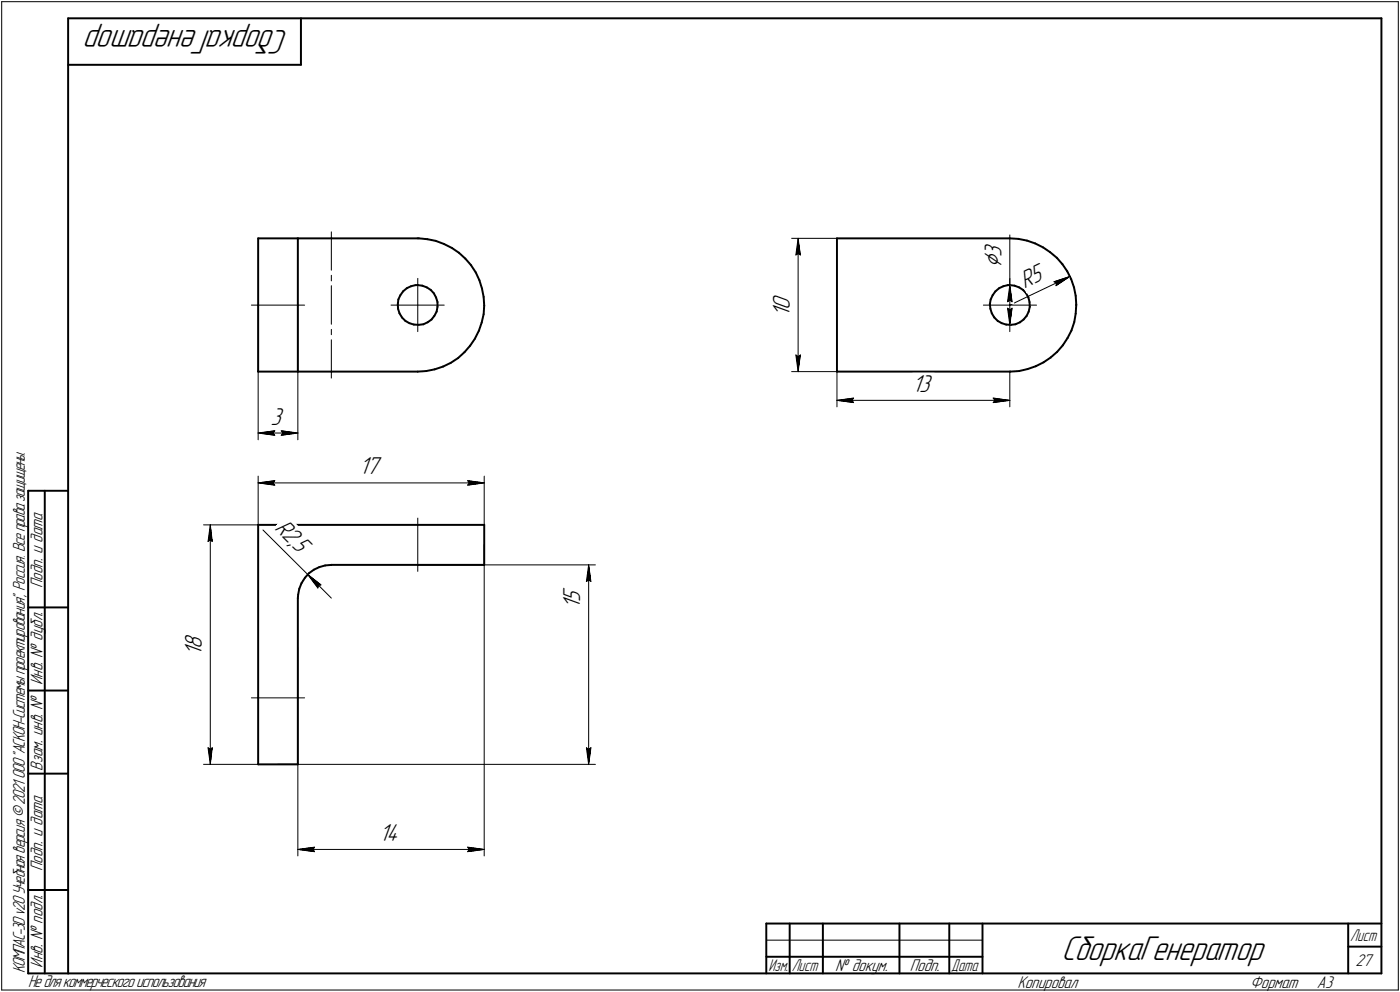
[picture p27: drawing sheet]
<svg xmlns="http://www.w3.org/2000/svg" width="421mm" height="298mm" viewBox="0 0 421 298" stroke-linecap="round" stroke-linejoin="round" font-family="sans-serif">
<defs><g id="words">
<g font-size="10.9">
<text x="86.8" y="9" transform="rotate(-180 86.8 9)">СборкаГенератор</text>
<text x="319.2" y="288.5">СборкаГенератор</text>
</g>
<text font-size="8.5" x="301.2" y="80.7" transform="rotate(-90 301.2 80.7)">Ç</text>
<g font-size="7.8">
<text x="301.2" y="77.2" transform="rotate(-90 301.2 77.2)">3</text>
<text x="308.2" y="86.8" transform="rotate(-25 308.2 86.8)">R5</text>
<text x="237.5" y="95.2" transform="rotate(-90 237.5 95.2)">1</text>
<text x="237.5" y="93.1" transform="rotate(-90 237.5 93.1)">0</text>
<text x="274.4" y="117.8">13</text>
<text x="81.3" y="127.6">3</text>
<text x="108.1" y="142.6">17</text>
<text x="82.3" y="158.8" transform="rotate(45 82.3 158.8)">R2,</text>
<text x="87.5" y="164.1" transform="rotate(45 87.5 164.1)">5</text>
<text x="174.5" y="183.1" transform="rotate(-90 174.5 183.1)">1</text>
<text x="174.5" y="181" transform="rotate(-90 174.5 181)">5</text>
<text x="60.7" y="197.3" transform="rotate(-90 60.7 197.3)">1</text>
<text x="60.7" y="195.2" transform="rotate(-90 60.7 195.2)">8</text>
<text x="114.1" y="252.7">14</text>
</g>
<g font-size="5.4">
<text x="12.8" y="176.7" transform="rotate(-90 12.8 176.7)">Подп. и дата</text>
<text x="12.8" y="205.8" transform="rotate(-90 12.8 205.8)">Инв. № дубл.</text>
<text x="12.8" y="231.6" transform="rotate(-90 12.8 231.6)">Взам. инв. №</text>
<text x="12.8" y="261.7" transform="rotate(-90 12.8 261.7)">Подп. и дата</text>
<text x="7.5" y="292.5" transform="rotate(-90 7.5 292.5)">КОМПАС-3Dv20Учебнаяверсия©2021 ООО&quot;АСКОН-Системыпроектирования&quot;, Россия. Всеправазащищены.</text>
<text x="12.8" y="290.8" transform="rotate(-90 12.8 290.8)">Инв. № подл.</text>
<text x="251.2" y="291.8">№ докум.</text>
<text x="273.6" y="291.8">Подп.</text>
<text x="407.6" y="290.3">27</text>
<text x="8.5" y="296.7">Недлякоммерческогоиспользования</text>
<text x="306" y="296.8">Копировал</text>
<text x="376" y="296.8">Формат</text>
<text x="396" y="296.8">A3</text>
</g>
<g font-size="5.3">
<text x="406.1" y="282.8">Лист</text>
<text x="231.1" y="291.8">Изм.</text>
<text x="238.1" y="291.8">Лист</text>
<text x="286.1" y="291.8">Дата</text>
</g>
</g></defs>
<g fill="none" stroke="#000" stroke-width=".59">
<path d="M20.5 5.5v287zM20.5 5.5h395zM20.5 19.5h70zM90.5 5.5v14zM415.5 5.5v287zM77.6 71.6h12zM77.6 71.6v20.1zM89.6 71.6h10.1zM89.6 71.6v20.1zM99.7 71.6h25.9zM125.6 71.6h.4zM126 71.6l2.5 .3z"/>
<path d="M128.5 71.9l2.6 .5zM131.1 72.4l2.4 .9zM133.5 73.3l2.4 1.2zM135.9 74.5l2.1 1.4zM138 75.9l2 1.8zM140 77.7l1.6 2zM141.6 79.7l1.5 2.2zM251.7 71.6h52zM251.7 71.6v40.1zM303.7 71.6l2.6 .2zM306.3 71.8l2.6 .5zM308.9 72.3l2.4 .9z"/>
<path d="M311.3 73.2l2.4 1.1zM313.7 74.3l2.1 1.5zM315.8 75.8l2 1.7zM317.8 77.5l1.7 1.9zM319.5 79.4l1.5 2.1zM77.6 91.7v20zM89.6 91.7v20zM119.6 91.4l.1 1.4zM119.7 92.8l.4 1.3zM119.8 90l-.2 1.4zM120.1 94.1l.8 1.3zM120.4 88.7l-.6 1.3z"/>
<path d="M120.9 95.4l1 1zM121.2 87.5l-.8 1.2zM121.2 87.5l1.1-.9zM121.9 96.4l1.2 .7zM122.3 86.6l1.3-.6zM123.1 97.1l1.4 .4zM123.6 86l1.4-.3zM124.5 97.5l1.4 .1zM125 85.7h.6zM125.6 85.7l1.4 .2zM125.9 97.6l1.4-.1zM127 85.9l1.4 .5z"/>
<path d="M127.3 97.5l1.3-.6zM128.4 86.4l1.1 .7zM128.6 96.9l1.2-.9zM129.5 87.1l1 1zM130.5 88.1l.6 1.3zM130.6 94.9l-.8 1.1zM131.1 89.4l.5 1.4zM131.3 93.6l-.7 1.3zM131.6 90.8v1.4zM131.6 92.2l-.3 1.4zM143.1 81.9l1.1 2.3zM144 99.4l-1.2 2.4z"/>
<path d="M144.2 84.2l.7 2.5zM144.9 96.9l-.9 2.5zM144.9 86.7l.6 2.5zM145.5 94.4l-.6 2.5zM145.5 89.2l.1 2.7zM145.6 91.9l-.1 2.5zM297.7 91.4l.2 1.4zM297.9 92.8l.4 1.3zM297.9 90l-.2 1.4zM298.3 94.1l.7 1.3zM298.5 88.7l-.6 1.3zM299 95.4l1.1 1z"/>
<path d="M299.4 87.5l-.9 1.2zM299.4 87.5l1.1-.9zM300.1 96.4l1.1 .7zM300.5 86.6l1.3-.6zM301.2 97.1l1.4 .4zM301.8 86l1.3-.3zM302.6 97.5l1.4 .1zM303.1 85.7h.6zM303.7 85.7l1.4 .2zM304 97.6l1.4-.1zM305.1 85.9l1.4 .5zM305.4 97.5l1.3-.6z"/>
<path d="M306.5 86.4l1.2 .7zM306.7 96.9l1.1-.9zM307.7 87.1l.9 1zM308.6 88.1l.7 1.3zM308.8 94.9l-1 1.1zM309.3 89.4l.3 1.4zM309.4 93.6l-.6 1.3zM309.6 90.8l.1 1.4zM309.7 92.2l-.3 1.4zM321 81.5l1.2 2.4zM322.2 83.9l.8 2.5zM322.2 99.3l-1.1 2.3z"/>
<path d="M323 86.4l.5 2.5zM323.1 96.8l-.9 2.5zM323.5 88.9l.2 2.6zM323.5 94.2l-.4 2.6zM323.7 91.5v.2zM323.7 91.7l-.2 2.5zM77.6 111.7h12zM89.6 111.7h10.1zM99.7 111.7h25.9zM125.6 111.7l2.6-.2zM128.2 111.5l2.5-.5zM130.7 111l2.6-.8z"/>
<path d="M133.3 110.2l2.3-1.1zM135.6 109.1l2.2-1.5zM137.8 107.6l1.9-1.8zM141.4 103.9l-1.7 1.9zM142.8 101.8l-1.4 2.1zM251.7 111.7h52zM303.7 111.7h.2zM303.9 111.7l2.6-.2zM306.5 111.5l2.5-.6zM309 110.9l2.5-.8zM311.5 110.1l2.4-1.2zM313.9 108.9l2.1-1.5z"/>
<path d="M316 107.4l1.9-1.7zM319.6 103.8l-1.7 1.9zM321.1 101.6l-1.5 2.2zM8.5 147.5v145zM8.5 147.5h12zM13.5 147.5v145zM77.6 157.7h48zM77.6 157.7v52zM125.6 157.7h20zM145.6 157.7v12.1zM89.6 179.7v30zM89.7 178.7l-.1 1z"/>
<path d="M90 177l-.3 1.7zM90.7 175.3l-.7 1.7zM91.7 173.7l-1 1.6zM92.9 172.3l1.5-1.1zM92.9 172.3l-1.2 1.4zM94.4 171.2l1.6-.8zM96 170.4l1.8-.5zM97.8 169.9l1.9-.1zM99.7 169.8h25.9zM125.6 169.8h20zM8.5 182.5h12zM8.5 207.5h12z"/>
<path d="M77.6 209.7v20zM89.6 209.7v20zM8.5 232.5h12zM77.6 229.7h12zM8.5 267.5h12zM230.5 277.5h185zM230.5 277.5v15zM237.5 277.5v15zM247.5 277.5v15zM270.5 277.5v15zM285.5 277.5v15zM295.5 277.5v15z"/>
<path d="M405.5 277.5v15zM8.5 292.5h12zM20.5 292.5h395zM230.5 287.5h7zM237.5 287.5h10zM247.5 287.5h23zM270.5 287.5h15zM285.5 287.5h10zM405.5 284.5h10z"/>
</g>
<g fill="none" stroke="#000" stroke-width=".3">
<path d="M.5 .5v297zM.5 .5h420zM420.5 .5v297zM99.7 69.7v11.5zM238.1 71.6h13.6zM239.4 76.6l.6-.4zM240 71.6l.7 5zM240 76.2l.7 .4zM240 71.6l-.6 5zM240 71.6v40.1zM303.7 70.6v15.1zM75.6 91.7h16z"/>
<path d="M77.6 91.7v40.5zM89.6 91.7v40.5zM99.7 82.7v1.7zM99.7 85.9v11.6zM99.7 99v1.6zM117.6 91.7h8zM125.6 91.7h8zM125.6 91.7v8zM125.6 83.7v8zM295.7 91.7h8zM303 92.6l.7 5zM303 92.6l.7 .5z"/>
<path d="M303 90.7l.7-.5zM303.7 91.7h8zM303.7 91.7v8zM303.7 83.7v8zM303.7 91.7l18.1-8.6zM303.7 93.1l.7-.5zM303.7 85.7l.7 5zM303.7 90.2l.7 .5zM303.7 85.7l-.7 5zM303.7 85.7v11.9zM304.4 92.6l-.7 5zM317 84.7l.8 .3z"/>
<path d="M317 84.7l4.8-1.6zM317.6 85.9l4.2-2.8zM317.8 85l-.2 .9zM99.7 102.1v11.5zM238.1 111.7h13.6zM239.4 106.7l.6 5zM239.4 106.7l.6 .5zM240 107.2l.7-.5zM240.7 106.7l-.7 5zM251.7 111.7v10.6zM256.7 119.6l-.5 .7zM298.7 119.6l.5 .7z"/>
<path d="M298.7 119.6l5 .7zM303.7 111.7v10.6zM77.6 130.1l5-.6zM77.6 130.1l5 .7zM77.6 130.1h12zM82.1 130.1l.5 .7zM82.6 129.5l-.5 .6zM84.6 130.8l5-.7zM84.6 129.5l.5 .6zM84.6 129.5l5 .6zM85.1 130.1l-.5 .7zM251.7 120.3l5-.7z"/>
<path d="M251.7 120.3l5 .7zM251.7 120.3h52zM256.2 120.3l.5 .7zM298.7 121l5-.7zM299.2 120.3l-.5 .7zM61.2 157.7h16.4zM63.2 157.7l.6 5zM63.2 157.7l-.6 5zM63.2 157.7v72zM77.6 143.1v14.6zM77.6 145.1l5-.7zM77.6 145.1l5 .7z"/>
<path d="M77.6 145.1h68zM79.1 159.3l13.4 13.3zM82.1 145.1l.5 .7zM82.6 144.4l-.5 .7zM125.6 155.7v16zM140.6 145.8l5-.7zM140.6 144.4l.5 .7zM140.6 144.4l5 .7zM141.1 145.1l-.5 .7zM145.6 143.1v14.6zM62.6 162.7l.6-.5zM63.2 162.2l.6 .5z"/>
<path d="M92.5 172.6l4 3.2zM92.5 172.6l3.1 4.1zM92.5 172.6l7.2 7.1zM95.8 175.9l.7-.1zM95.8 175.9l-.2 .8zM125.6 169.8h53.5zM145.6 163.7v93.5zM176.4 174.8l.6-.6zM177 169.8l.7 5zM177 174.2l.7 .6zM177 169.8l-.6 5zM177 169.8v59.9z"/>
<path d="M89.6 194.7v62.5zM75.6 209.7h16zM61.2 229.7h16.4zM62.6 224.7l.6 5zM62.6 224.7l.6 .5zM63.2 225.2l.6-.5zM63.8 224.7l-.6 5zM83.7 229.7h95.4zM176.4 224.7l.6 5zM176.4 224.7l.6 .5zM177 225.2l.7-.5zM177.7 224.7l-.7 5z"/>
<path d="M89.6 255.3l5-.7zM89.6 255.3l5 .6zM89.6 255.3h56zM94.1 255.3l.5 .6zM94.6 254.6l-.5 .7zM140.6 255.9l5-.6zM140.6 254.6l.5 .7zM140.6 254.6l5 .7zM141.1 255.3l-.5 .6zM.5 297.5h420zM230.5 282.5h65z"/>
</g>
<g fill="#fff" stroke="#fff" stroke-width=".3">
<path d="M81.3 122h4.6zM81.3 122.1h4.6zM81.3 122.2h4.6zM81.3 122.3h4.6zM81.3 122.3h4.6zM81.3 122.4h4.6zM81.3 122.5h4.6zM81.3 122.6h4.6zM81.3 122.7h4.6zM81.3 122.8h4.6zM81.3 122.9h4.6zM81.3 122.9h4.6zM81.3 123h4.6zM81.3 123.1h4.6zM81.3 123.2h4.6zM81.3 123.3h4.6zM81.3 123.4h4.6zM81.3 123.4h4.6zM81.3 123.5h4.6zM81.3 123.6h4.6zM81.3 123.7h4.6zM81.3 123.8h4.6zM81.3 123.9h4.6zM81.3 124h4.6zM81.3 124h4.6zM81.3 124.1h4.6zM81.3 124.2h4.6zM81.3 124.3h4.6zM81.3 124.4h4.6zM81.3 124.5h4.6zM81.3 124.5h4.6zM81.3 124.6h4.6zM81.3 124.7h4.6zM81.3 124.8h4.6zM81.3 124.9h4.6zM81.3 125h4.6zM81.3 125.1h4.6zM81.3 125.1h4.6zM81.3 125.2h4.6zM81.3 125.3h4.6zM81.3 125.4h4.6zM81.3 125.5h4.6zM81.3 125.6h4.6zM81.3 125.6h4.6zM81.3 125.7h4.6zM81.3 125.8h4.6zM81.3 125.9h4.6zM81.3 126h4.6zM81.3 126.1h4.6zM81.3 126.2h4.6zM81.3 126.2h4.6zM81.3 126.3h4.6zM81.3 126.4h4.6zM81.3 126.5h4.6zM81.3 126.6h4.6zM81.3 126.7h4.6zM81.3 126.7h4.6zM81.3 126.8h4.6zM81.3 126.9h4.6zM81.3 127h4.6zM81.3 127.1h4.6zM81.3 127.2h4.6zM81.3 127.3h4.6zM81.3 127.3h4.6zM81.3 127.4h4.6zM81.3 127.5h4.6zM81.3 127.6h4.6zM81.3 127.7h4.6zM81.3 127.8h4.6zM81.3 127.8h4.6zM81.3 127.9h4.6zM81.3 128h4.6zM81.3 128.1h4.6zM81.3 128.2h4.6zM81.3 128.3h4.6zM81.3 128.4h4.6zM81.3 128.4h4.6zM81.3 128.5h4.6zM81.3 128.6h4.6zM81.3 128.7h4.6zM81.3 128.8h4.6zM81.3 128.9h4.6zM81.3 128.9h4.6zM81.3 129h4.6z"/>
<path d="M82.5 128.9h.6zM82 129h1.1zM81.3 129.1h1.8zM80.7 129.2h2.4zM80.1 129.3h3zM79.4 129.4h3.7zM79.2 129.5h3.9zM79.1 129.5h4zM78.8 129.6h4.3zM78.7 129.7h4.4zM78.5 129.8h4.6zM78.2 129.9h4.9zM78.1 130h5zM77.9 130h5.2zM77.6 130.1h5.5zM77.9 130.2h5.2zM78.1 130.3h5zM78.2 130.4h4.9zM78.5 130.5h4.6zM78.7 130.6h4.4zM78.8 130.6h4.3zM79.1 130.7h4zM79.2 130.8h3.9zM79.4 130.9h3.7zM80.2 131h2.9zM80.9 131.1h2.2zM81.7 131.1h1.4zM82.5 131.2h.6z"/>
<path d="M84.1 128.9h.7zM84.1 129h1.2zM84.1 129.1h1.8zM84.1 129.2h2.5zM84.1 129.3h3.1zM84.1 129.4h3.7zM84.1 129.5h4zM84.1 129.5h4.1zM84.1 129.6h4.3zM84.1 129.7h4.5zM84.1 129.8h4.7zM84.1 129.9h4.9zM84.1 130h5.1zM84.1 130h5.3zM84.1 130.1h5.5zM84.1 130.2h5.3zM84.1 130.3h5.1zM84.1 130.4h4.9zM84.1 130.5h4.7zM84.1 130.6h4.5zM84.1 130.6h4.3zM84.1 130.7h4.1zM84.1 130.8h4zM84.1 130.9h3.7zM84.1 131h3zM84.1 131.1h2.3zM84.1 131.1h1.5zM84.1 131.2h.7z"/>
<path d="M320.9 83.1h.9zM319.9 83.2h1.8zM319.6 83.3h2zM319.4 83.4h2.2zM319.1 83.5h2.4zM318.9 83.6h2.5zM318.5 83.7h2.8zM318.3 83.7h2.9zM318 83.8h3.1zM317.8 83.9h3.3zM317.4 84h3.6zM317.2 84.1h3.7zM316.9 84.2h3.9zM316.7 84.2h4zM316.3 84.3h4.3zM316.4 84.4h4.1zM316.4 84.5h4.1zM316.5 84.6h3.9zM316.5 84.7h3.7zM316.6 84.8h3.5zM316.6 84.8h3.4zM316.7 84.9h3.2zM316.7 85h3zM316.7 85.1h2.9zM316.7 85.2h2.7zM316.8 85.3h2.6zM316.8 85.3h2.4zM316.8 85.4h2.3zM316.9 85.5h2zM316.9 85.6h1.9zM317 85.7h1.7zM317 85.8h1.5zM317.1 85.9h1.3zM317.1 85.9h1.2zM317.2 86h1zM317.2 86.1h.8zM317.2 86.2h.7zM317.2 86.3h.6zM317.3 86.4h.4zM317.3 86.4h.2z"/>
<path d="M312.6 78.4h.2zM312.4 78.5h.4zM312.3 78.6h.6zM312.1 78.7h.8zM311.9 78.7h1.1zM311.7 78.8h1.3zM311.6 78.9h1.5zM311.4 79h1.7zM311.2 79.1h2zM311.1 79.2h2.1zM310.9 79.2h2.4zM310.7 79.3h2.6zM310.6 79.4h2.8zM310.3 79.5h3.1zM310.1 79.6h3.3zM310 79.7h3.4zM309.8 79.8h3.6zM309.6 79.8h3.9zM309.5 79.9h4zM309.3 80h4.3zM309.1 80.1h4.5zM308.9 80.2h4.8zM308.8 80.3h4.9zM308.6 80.3h5.2zM308.4 80.4h5.4zM308.3 80.5h5.6zM308 80.6h5.9zM307.8 80.7h6.1zM307.7 80.8h6.2zM307.5 80.9h6.5zM307.3 80.9h6.7zM307.2 81h6.8zM307 81.1h7.1zM306.8 81.2h7.3zM306.7 81.3h7.5zM306.5 81.4h7.7zM306.3 81.4h8zM306.2 81.5h8.1zM306 81.6h8.4zM305.7 81.7h8.7zM305.8 81.8h8.7zM305.8 81.9h8.7zM305.9 82h8.6zM305.9 82h8.6zM306 82.1h8.6zM306 82.2h8.6zM306.1 82.3h8.5zM306.1 82.4h8.6zM306.2 82.5h8.5zM306.2 82.5h8.6zM306.2 82.6h8.6zM306.2 82.7h8.7zM306.3 82.8h8.6zM306.3 82.9h8.7zM306.4 83h8.6zM306.4 83.1h8.6zM306.5 83.1h8.5zM306.5 83.2h8.6zM306.5 83.3h8.6zM306.6 83.4h8.6zM306.6 83.5h8.6zM306.7 83.6h8.5zM306.7 83.7h8.6zM306.7 83.7h8.6zM306.7 83.8h8.7zM306.8 83.9h8.6zM306.8 84h8.7zM306.9 84.1h8.6zM306.9 84.2h8.7zM307 84.2h8.6zM307 84.3h8.6zM307.1 84.4h8.5zM307.1 84.5h8.6zM307.2 84.6h8.5zM307.2 84.7h8.6zM307.3 84.8h8.5zM307.3 84.8h8.5zM307.3 84.9h8.3zM307.3 85h8.2zM307.3 85.1h8zM307.4 85.2h7.7zM307.4 85.3h7.6zM307.5 85.3h7.3zM307.5 85.4h7.1zM307.6 85.5h6.8zM307.6 85.6h6.6zM307.7 85.7h6.3zM307.7 85.8h6.2zM307.8 85.9h5.9zM307.8 85.9h5.7zM307.8 86h5.6zM307.8 86.1h5.4zM307.9 86.2h5zM307.9 86.3h4.9zM308 86.4h4.6zM308 86.4h4.4zM308 86.5h4.3zM308.1 86.6h4zM308.1 86.7h3.8zM308.2 86.8h3.5zM308.2 86.9h3.3zM308.3 87h3zM308.3 87h2.8zM308.4 87.1h2.6zM308.4 87.2h2.4zM308.4 87.3h2.2zM308.4 87.4h2.1zM308.5 87.5h1.8zM308.5 87.5h1.5zM308.6 87.6h1.3zM308.6 87.7h1.1zM308.7 87.8h.8zM308.7 87.9h.7zM308.8 88h.4zM308.8 88.1h.2z"/>
<path d="M274.4 112.2h6.7zM274.4 112.3h6.7zM274.4 112.4h6.7zM274.4 112.4h6.7zM274.4 112.5h6.7zM274.4 112.6h6.7zM274.4 112.7h6.7zM274.4 112.8h6.7zM274.4 112.9h6.7zM274.4 112.9h6.7zM274.4 113h6.7zM274.4 113.1h6.7zM274.4 113.2h6.7zM274.4 113.3h6.7zM274.4 113.4h6.7zM274.4 113.5h6.7zM274.4 113.5h6.7zM274.4 113.6h6.7zM274.4 113.7h6.7zM274.4 113.8h6.7zM274.4 113.9h6.7zM274.4 114h6.7zM274.4 114h6.7zM274.4 114.1h6.7zM274.4 114.2h6.7zM274.4 114.3h6.7zM274.4 114.4h6.7zM274.4 114.5h6.7zM274.4 114.6h6.7zM274.4 114.6h6.7zM274.4 114.7h6.7zM274.4 114.8h6.7zM274.4 114.9h6.7zM274.4 115h6.7zM274.4 115.1h6.7zM274.4 115.1h6.7zM274.4 115.2h6.7zM274.4 115.3h6.7zM274.4 115.4h6.7zM274.4 115.5h6.7zM274.4 115.6h6.7zM274.4 115.7h6.7zM274.4 115.7h6.7zM274.4 115.8h6.7zM274.4 115.9h6.7zM274.4 116h6.7zM274.4 116.1h6.7zM274.4 116.2h6.7zM274.4 116.2h6.7zM274.4 116.3h6.7zM274.4 116.4h6.7zM274.4 116.5h6.7zM274.4 116.6h6.7zM274.4 116.7h6.7zM274.4 116.8h6.7zM274.4 116.8h6.7zM274.4 116.9h6.7zM274.4 117h6.7zM274.4 117.1h6.7zM274.4 117.2h6.7zM274.4 117.3h6.7zM274.4 117.3h6.7zM274.4 117.4h6.7zM274.4 117.5h6.7zM274.4 117.6h6.7zM274.4 117.7h6.7zM274.4 117.8h6.7zM274.4 117.9h6.7zM274.4 117.9h6.7zM274.4 118h6.7zM274.4 118.1h6.7zM274.4 118.2h6.7zM274.4 118.3h6.7zM274.4 118.4h6.7zM274.4 118.4h6.7zM274.4 118.5h6.7zM274.4 118.6h6.7zM274.4 118.7h6.7zM274.4 118.8h6.7zM274.4 118.9h6.7zM274.4 119h6.7zM274.4 119h6.7zM274.4 119.1h6.7zM274.4 119.2h6.7z"/>
<path d="M298.2 119.1h.7zM298.2 119.2h1.3zM298.2 119.3h1.9zM298.2 119.4h2.5zM298.2 119.5h3.1zM298.2 119.5h3.7zM298.2 119.6h4zM298.2 119.7h4.1zM298.2 119.8h4.3zM298.2 119.9h4.6zM298.2 120h4.7zM298.2 120.1h4.9zM298.2 120.1h5.2zM298.2 120.2h5.3zM298.2 120.3h5.5zM298.2 120.4h5.3zM298.2 120.5h5.2zM298.2 120.6h4.9zM298.2 120.6h4.7zM298.2 120.7h4.6zM298.2 120.8h4.3zM298.2 120.9h4.1zM298.2 121h4zM298.2 121.1h3.7zM298.2 121.2h3zM298.2 121.2h2.3zM298.2 121.3h1.5zM298.2 121.4h.8z"/>
<path d="M256.6 119.1h.6zM256 119.2h1.2zM255.4 119.3h1.8zM254.8 119.4h2.4zM254.2 119.5h3zM253.5 119.5h3.7zM253.3 119.6h3.9zM253.2 119.7h4zM252.9 119.8h4.3zM252.7 119.9h4.5zM252.6 120h4.6zM252.3 120.1h4.9zM252.1 120.1h5.1zM252 120.2h5.2zM251.7 120.3h5.5zM252 120.4h5.2zM252.1 120.5h5.1zM252.3 120.6h4.9zM252.6 120.6h4.6zM252.7 120.7h4.5zM252.9 120.8h4.3zM253.2 120.9h4zM253.3 121h3.9zM253.5 121.1h3.7zM254.3 121.2h2.9zM255 121.2h2.2zM255.8 121.3h1.4zM256.5 121.4h.7z"/>
<path d="M231.9 88.1h7.1zM231.9 88.2h7.1zM231.9 88.3h7.1zM231.9 88.4h7.1zM231.9 88.5h7.1zM231.9 88.6h7.1zM231.9 88.6h7.1zM231.9 88.7h7.1zM231.9 88.8h7.1zM231.9 88.9h7.1zM231.9 89h7.1zM231.9 89.1h7.1zM231.9 89.2h7.1zM231.9 89.2h7.1zM231.9 89.3h7.1zM231.9 89.4h7.1zM231.9 89.5h7.1zM231.9 89.6h7.1zM231.9 89.7h7.1zM231.9 89.7h7.1zM231.9 89.8h7.1zM231.9 89.9h7.1zM231.9 90h7.1zM231.9 90.1h7.1zM231.9 90.2h7.1zM231.9 90.3h7.1zM231.9 90.3h7.1zM231.9 90.4h7.1zM231.9 90.5h7.1zM231.9 90.6h7.1zM231.9 90.7h7.1zM231.9 90.8h7.1zM231.9 90.8h7.1zM231.9 90.9h7.1zM231.9 91h7.1zM231.9 91.1h7.1zM231.9 91.2h7.1zM231.9 91.3h7.1zM231.9 91.4h7.1zM231.9 91.4h7.1zM231.9 91.5h7.1zM231.9 91.6h7.1zM231.9 91.7h7.1zM231.9 91.8h7.1zM231.9 91.9h7.1zM231.9 91.9h7.1zM231.9 92h7.1zM231.9 92.1h7.1zM231.9 92.2h7.1zM231.9 92.3h7.1zM231.9 92.4h7.1zM231.9 92.5h7.1zM231.9 92.5h7.1zM231.9 92.6h7.1zM231.9 92.7h7.1zM231.9 92.8h7.1zM231.9 92.9h7.1zM231.9 93h7.1zM231.9 93h7.1zM231.9 93.1h7.1zM231.9 93.2h7.1zM231.9 93.3h7.1zM231.9 93.4h7.1zM231.9 93.5h7.1zM231.9 93.6h7.1zM231.9 93.6h7.1zM231.9 93.7h7.1zM231.9 93.8h7.1zM231.9 93.9h7.1zM231.9 94h7.1zM231.9 94.1h7.1zM231.9 94.1h7.1zM231.9 94.2h7.1zM231.9 94.3h7.1zM231.9 94.4h7.1zM231.9 94.5h7.1zM231.9 94.6h7.1zM231.9 94.7h7.1zM231.9 94.7h7.1zM231.9 94.8h7.1zM231.9 94.9h7.1zM231.9 95h7.1zM231.9 95.1h7.1zM231.9 95.2h7.1z"/>
<path d="M239.9 71.9h.3zM239.9 72h.3zM239.9 72.1h.4zM239.9 72.1h.4zM239.9 72.2h.4zM239.8 72.3h.6zM239.8 72.4h.6zM239.8 72.5h.7zM239.7 72.6h.8zM239.7 72.6h.8zM239.7 72.7h.8zM239.6 72.8h.9zM239.6 72.9h1zM239.5 73h1.1zM239.5 73.1h1.2zM239.5 73.2h1.2zM239.4 73.2h1.4zM239.4 73.3h1.4zM239.4 73.4h1.4zM239.4 73.5h1.5zM239.4 73.6h1.5zM239.4 73.7h1.5zM239.4 73.7h1.5zM239.4 73.8h1.5zM239.4 73.9h1.5zM239.4 74h1.5zM239.3 74.1h1.7zM239.3 74.2h1.7zM239.3 74.3h1.7zM239.3 74.3h1.7zM239.3 74.4h1.7zM239.3 74.5h1.7zM239.3 74.6h1.7zM239.2 74.7h1.8zM239.2 74.8h1.8zM239.2 74.8h1.8zM239.2 74.9h1.8zM239.2 75h1.8zM239.2 75.1h1.8zM239.2 75.2h1.8zM239.1 75.3h1.9zM239.1 75.4h2zM239.1 75.4h2zM239.1 75.5h2zM239.1 75.6h2zM239.1 75.7h2zM239.1 75.8h2zM239.1 75.9h2zM239 75.9h2.2zM239 76h2.2zM239 76.1h2.2zM239 76.2h2.2zM239 76.3h2.2zM239 76.4h2.2zM239 76.5h2.2zM238.9 76.5h2.4zM238.9 76.6h2.4zM238.9 76.7h2.4zM238.9 76.8h2.4zM238.9 76.9h2.4zM238.9 77h2.4zM238.9 77h2.4z"/>
<path d="M238.8 106.2h2.5zM238.9 106.3h2.4zM238.9 106.3h2.4zM238.9 106.4h2.4zM238.9 106.5h2.4zM238.9 106.6h2.4zM238.9 106.7h2.4zM238.9 106.8h2.4zM239 106.8h2.2zM239 106.9h2.2zM239 107h2.2zM239 107.1h2.2zM239 107.2h2.2zM239 107.3h2.2zM239 107.4h2.2zM239.1 107.4h2zM239.1 107.5h2zM239.1 107.6h2zM239.1 107.7h2zM239.1 107.8h2zM239.1 107.9h2zM239.1 107.9h2zM239.1 108h1.9zM239.2 108.1h1.8zM239.2 108.2h1.8zM239.2 108.3h1.8zM239.2 108.4h1.8zM239.2 108.5h1.8zM239.2 108.5h1.8zM239.2 108.6h1.8zM239.3 108.7h1.7zM239.3 108.8h1.7zM239.3 108.9h1.7zM239.3 109h1.7zM239.3 109.1h1.7zM239.3 109.1h1.7zM239.3 109.2h1.7zM239.4 109.3h1.5zM239.4 109.4h1.5zM239.4 109.5h1.5zM239.4 109.6h1.5zM239.4 109.6h1.5zM239.4 109.7h1.5zM239.4 109.8h1.5zM239.4 109.9h1.4zM239.4 110h1.4zM239.4 110.1h1.4zM239.5 110.2h1.2zM239.5 110.2h1.2zM239.5 110.3h1.1zM239.6 110.4h1zM239.6 110.5h.9zM239.7 110.6h.8zM239.7 110.7h.8zM239.7 110.7h.8zM239.8 110.8h.7zM239.8 110.9h.6zM239.8 111h.6zM239.9 111.1h.4zM239.9 111.2h.4zM239.9 111.3h.4zM239.9 111.3h.3zM239.9 111.4h.3z"/>
<path d="M302.5 92.2h2.5zM302.6 92.3h2.4zM302.6 92.4h2.4zM302.6 92.5h2.4zM302.6 92.5h2.4zM302.6 92.6h2.4zM302.6 92.7h2.4zM302.6 92.8h2.4zM302.7 92.9h2.2zM302.7 93h2.2zM302.7 93h2.2zM302.7 93.1h2.2zM302.7 93.2h2.2zM302.7 93.3h2.2zM302.7 93.4h2.2zM302.8 93.5h2zM302.8 93.6h2zM302.8 93.6h2zM302.8 93.7h2zM302.8 93.8h2zM302.8 93.9h2zM302.8 94h2zM302.9 94.1h1.8zM302.9 94.1h1.8zM302.9 94.2h1.8zM302.9 94.3h1.8zM302.9 94.4h1.8zM302.9 94.5h1.8zM302.9 94.6h1.8zM302.9 94.7h1.7zM302.9 94.7h1.7zM302.9 94.8h1.7zM302.9 94.9h1.7zM302.9 95h1.7zM302.9 95.1h1.7zM302.9 95.2h1.7zM303 95.2h1.5zM303 95.3h1.5zM303 95.4h1.5zM303 95.5h1.5zM303 95.6h1.5zM303 95.7h1.5zM303 95.8h1.5zM303 95.8h1.5zM303.1 95.9h1.4zM303.1 96h1.4zM303.2 96.1h1.2zM303.2 96.2h1.2zM303.2 96.3h1.1zM303.3 96.4h1zM303.3 96.4h.9zM303.4 96.5h.8zM303.4 96.6h.8zM303.4 96.7h.7zM303.4 96.8h.7zM303.4 96.9h.6zM303.4 96.9h.6zM303.5 97h.5zM303.5 97.1h.5zM303.6 97.2h.4zM303.6 97.3h.3zM303.6 97.4h.3z"/>
<path d="M303.6 85.9h.3zM303.6 86h.3zM303.6 86.1h.4zM303.5 86.2h.5zM303.5 86.3h.5zM303.4 86.4h.6zM303.4 86.4h.6zM303.4 86.5h.7zM303.4 86.6h.7zM303.4 86.7h.8zM303.4 86.8h.8zM303.3 86.9h.9zM303.3 87h1zM303.2 87h1.1zM303.2 87.1h1.2zM303.2 87.2h1.2zM303.1 87.3h1.4zM303.1 87.4h1.4zM303 87.5h1.5zM303 87.5h1.5zM303 87.6h1.5zM303 87.7h1.5zM303 87.8h1.5zM303 87.9h1.5zM303 88h1.5zM303 88.1h1.5zM302.9 88.1h1.7zM302.9 88.2h1.7zM302.9 88.3h1.7zM302.9 88.4h1.7zM302.9 88.5h1.7zM302.9 88.6h1.7zM302.9 88.6h1.7zM302.9 88.7h1.8zM302.9 88.8h1.8zM302.9 88.9h1.8zM302.9 89h1.8zM302.9 89.1h1.8zM302.9 89.2h1.8zM302.9 89.2h1.8zM302.8 89.3h1.9zM302.8 89.4h2zM302.8 89.5h2zM302.8 89.6h2zM302.8 89.7h2zM302.8 89.7h2zM302.8 89.8h2zM302.8 89.9h2zM302.7 90h2.2zM302.7 90.1h2.2zM302.7 90.2h2.2zM302.7 90.3h2.2zM302.7 90.3h2.2zM302.7 90.4h2.2zM302.7 90.5h2.2zM302.6 90.6h2.4zM302.6 90.7h2.4zM302.6 90.8h2.4zM302.6 90.8h2.4zM302.6 90.9h2.4zM302.6 91h2.4zM302.6 91.1h2.4z"/>
<path d="M295.5 72.6h7.2zM295.5 72.7h7.2zM295.5 72.8h7.2zM295.5 72.9h7.2zM295.5 73h7.2zM295.5 73.1h7.2zM295.5 73.2h7.2zM295.5 73.2h7.2zM295.5 73.3h7.2zM295.5 73.4h7.2zM295.5 73.5h7.2zM295.5 73.6h7.2zM295.5 73.7h7.2zM295.5 73.7h7.2zM295.5 73.8h7.2zM295.5 73.9h7.2zM295.5 74h7.2zM295.5 74.1h7.2zM295.5 74.2h7.2zM295.5 74.3h7.2zM295.5 74.3h7.2zM295.5 74.4h7.2zM295.5 74.5h7.2zM295.5 74.6h7.2zM295.5 74.7h7.2zM295.5 74.8h7.2zM295.5 74.8h7.2zM295.5 74.9h7.2zM295.5 75h7.2zM295.5 75.1h7.2zM295.5 75.2h7.2zM295.5 75.3h7.2zM295.5 75.4h7.2zM295.5 75.4h7.2zM295.5 75.5h7.2zM295.5 75.6h7.2zM295.5 75.7h7.2zM295.5 75.8h7.2zM295.5 75.9h7.2zM295.5 75.9h7.2zM295.5 76h7.2zM295.5 76.1h7.2zM295.5 76.2h7.2zM295.5 76.3h7.2zM295.5 76.4h7.2zM295.5 76.5h7.2zM295.5 76.5h7.2zM295.5 76.6h7.2zM295.5 76.7h7.2zM295.5 76.8h7.2zM295.5 76.9h7.2zM295.5 77h7.2zM295.5 77h7.2zM295.5 77.1h7.2zM295.5 77.2h7.2zM295.5 77.3h7.2zM295.5 77.4h7.2zM295.5 77.5h7.2zM295.5 77.6h7.2zM295.5 77.6h7.2zM295.5 77.7h7.2zM295.5 77.8h7.2zM295.5 77.9h7.2zM295.5 78h7.2zM295.5 78.1h7.2zM295.5 78.1h7.2zM295.5 78.2h7.2zM295.5 78.3h7.2zM295.5 78.4h7.2zM295.5 78.5h7.2zM295.5 78.6h7.2zM295.5 78.7h7.2zM295.5 78.7h7.2zM295.5 78.8h7.2zM295.5 78.9h7.2zM295.5 79h7.2zM295.5 79.1h7.2zM295.5 79.2h7.2zM295.5 79.2h7.2zM295.5 79.3h7.2zM295.5 79.4h7.2zM295.5 79.5h7.2zM295.5 79.6h7.2zM295.5 79.7h7.2zM295.5 79.8h7.2zM295.5 79.8h7.2zM295.5 79.9h7.2zM295.5 80h7.2zM295.5 80.1h7.2zM295.5 80.2h7.2zM295.5 80.3h7.2zM295.5 80.3h7.2zM295.5 80.4h7.2zM295.5 80.5h7.2zM295.5 80.6h7.2z"/>
<path d="M55.1 190.2h7.1zM55.1 190.2h7.1zM55.1 190.3h7.1zM55.1 190.4h7.1zM55.1 190.5h7.1zM55.1 190.6h7.1zM55.1 190.7h7.1zM55.1 190.8h7.1zM55.1 190.8h7.1zM55.1 190.9h7.1zM55.1 191h7.1zM55.1 191.1h7.1zM55.1 191.2h7.1zM55.1 191.3h7.1zM55.1 191.3h7.1zM55.1 191.4h7.1zM55.1 191.5h7.1zM55.1 191.6h7.1zM55.1 191.7h7.1zM55.1 191.8h7.1zM55.1 191.9h7.1zM55.1 191.9h7.1zM55.1 192h7.1zM55.1 192.1h7.1zM55.1 192.2h7.1zM55.1 192.3h7.1zM55.1 192.4h7.1zM55.1 192.4h7.1zM55.1 192.5h7.1zM55.1 192.6h7.1zM55.1 192.7h7.1zM55.1 192.8h7.1zM55.1 192.9h7.1zM55.1 193h7.1zM55.1 193h7.1zM55.1 193.1h7.1zM55.1 193.2h7.1zM55.1 193.3h7.1zM55.1 193.4h7.1zM55.1 193.5h7.1zM55.1 193.5h7.1zM55.1 193.6h7.1zM55.1 193.7h7.1zM55.1 193.8h7.1zM55.1 193.9h7.1zM55.1 194h7.1zM55.1 194.1h7.1zM55.1 194.1h7.1zM55.1 194.2h7.1zM55.1 194.3h7.1zM55.1 194.4h7.1zM55.1 194.5h7.1zM55.1 194.6h7.1zM55.1 194.6h7.1zM55.1 194.7h7.1zM55.1 194.8h7.1zM55.1 194.9h7.1zM55.1 195h7.1zM55.1 195.1h7.1zM55.1 195.2h7.1zM55.1 195.2h7.1zM55.1 195.3h7.1zM55.1 195.4h7.1zM55.1 195.5h7.1zM55.1 195.6h7.1zM55.1 195.7h7.1zM55.1 195.7h7.1zM55.1 195.8h7.1zM55.1 195.9h7.1zM55.1 196h7.1zM55.1 196.1h7.1zM55.1 196.2h7.1zM55.1 196.3h7.1zM55.1 196.3h7.1zM55.1 196.4h7.1zM55.1 196.5h7.1zM55.1 196.6h7.1zM55.1 196.7h7.1zM55.1 196.8h7.1zM55.1 196.8h7.1zM55.1 196.9h7.1zM55.1 197h7.1zM55.1 197.1h7.1zM55.1 197.2h7.1z"/>
<path d="M63.2 158h.2zM63.2 158.1h.2zM63.1 158.2h.3zM63.1 158.2h.4zM63 158.3h.5zM63 158.4h.6zM63 158.5h.6zM62.9 158.6h.7zM62.9 158.7h.8zM62.8 158.7h.9zM62.8 158.8h.9zM62.7 158.9h1.1zM62.7 159h1.1zM62.7 159.1h1.1zM62.7 159.2h1.1zM62.7 159.3h1.1zM62.6 159.3h1.3zM62.6 159.4h1.3zM62.5 159.5h1.4zM62.5 159.6h1.5zM62.5 159.7h1.5zM62.5 159.8h1.5zM62.5 159.9h1.5zM62.5 159.9h1.5zM62.5 160h1.5zM62.5 160.1h1.5zM62.4 160.2h1.7zM62.4 160.3h1.7zM62.4 160.4h1.7zM62.4 160.4h1.7zM62.4 160.5h1.7zM62.4 160.6h1.7zM62.4 160.7h1.7zM62.3 160.8h1.9zM62.3 160.9h1.9zM62.3 161h1.9zM62.3 161h1.9zM62.3 161.1h1.9zM62.3 161.2h1.9zM62.3 161.3h1.9zM62.2 161.4h2zM62.2 161.5h2.1zM62.2 161.5h2.1zM62.2 161.6h2.1zM62.2 161.7h2.1zM62.2 161.8h2.1zM62.2 161.9h2.1zM62.2 162h2.1zM62.1 162.1h2.2zM62.1 162.1h2.2zM62.1 162.2h2.2zM62.1 162.3h2.2zM62.1 162.4h2.2zM62.1 162.5h2.2zM62.1 162.6h2.2zM62.1 162.6h2.3zM62.1 162.7h2.3zM62.1 162.8h2.3zM62.1 162.9h2.3zM62.1 163h2.3zM62.1 163.1h2.3zM62.1 163.2h2.3z"/>
<path d="M62 224.2h2.4zM62.1 224.3h2.3zM62.1 224.4h2.3zM62.1 224.5h2.3zM62.1 224.5h2.3zM62.1 224.6h2.3zM62.1 224.7h2.3zM62.1 224.8h2.3zM62.1 224.9h2.2zM62.1 225h2.2zM62.1 225h2.2zM62.1 225.1h2.2zM62.1 225.2h2.2zM62.1 225.3h2.2zM62.1 225.4h2.2zM62.2 225.5h2.1zM62.2 225.6h2.1zM62.2 225.6h2.1zM62.2 225.7h2.1zM62.2 225.8h2.1zM62.2 225.9h2.1zM62.2 226h2.1zM62.2 226.1h2zM62.3 226.1h1.9zM62.3 226.2h1.9zM62.3 226.3h1.9zM62.3 226.4h1.9zM62.3 226.5h1.9zM62.3 226.6h1.9zM62.3 226.7h1.9zM62.4 226.7h1.7zM62.4 226.8h1.7zM62.4 226.9h1.7zM62.4 227h1.7zM62.4 227.1h1.7zM62.4 227.2h1.7zM62.4 227.2h1.7zM62.5 227.3h1.5zM62.5 227.4h1.5zM62.5 227.5h1.5zM62.5 227.6h1.5zM62.5 227.7h1.5zM62.5 227.8h1.5zM62.5 227.8h1.5zM62.5 227.9h1.4zM62.6 228h1.3zM62.6 228.1h1.3zM62.7 228.2h1.1zM62.7 228.3h1.1zM62.7 228.3h1.1zM62.7 228.4h1.1zM62.7 228.5h1.1zM62.8 228.6h.9zM62.8 228.7h.9zM62.9 228.8h.8zM62.9 228.9h.7zM63 228.9h.6zM63 229h.6zM63 229.1h.5zM63.1 229.2h.4zM63.1 229.3h.3zM63.2 229.4h.2zM63.2 229.4h.2z"/>
<path d="M108 137h7.1zM108 137.1h7.1zM108 137.2h7.1zM108 137.2h7.1zM108 137.3h7.1zM108 137.4h7.1zM108 137.5h7.1zM108 137.6h7.1zM108 137.7h7.1zM108 137.8h7.1zM108 137.8h7.1zM108 137.9h7.1zM108 138h7.1zM108 138.1h7.1zM108 138.2h7.1zM108 138.3h7.1zM108 138.3h7.1zM108 138.4h7.1zM108 138.5h7.1zM108 138.6h7.1zM108 138.7h7.1zM108 138.8h7.1zM108 138.9h7.1zM108 138.9h7.1zM108 139h7.1zM108 139.1h7.1zM108 139.2h7.1zM108 139.3h7.1zM108 139.4h7.1zM108 139.4h7.1zM108 139.5h7.1zM108 139.6h7.1zM108 139.7h7.1zM108 139.8h7.1zM108 139.9h7.1zM108 140h7.1zM108 140h7.1zM108 140.1h7.1zM108 140.2h7.1zM108 140.3h7.1zM108 140.4h7.1zM108 140.5h7.1zM108 140.5h7.1zM108 140.6h7.1zM108 140.7h7.1zM108 140.8h7.1zM108 140.9h7.1zM108 141h7.1zM108 141.1h7.1zM108 141.1h7.1zM108 141.2h7.1zM108 141.3h7.1zM108 141.4h7.1zM108 141.5h7.1zM108 141.6h7.1zM108 141.6h7.1zM108 141.7h7.1zM108 141.8h7.1zM108 141.9h7.1zM108 142h7.1zM108 142.1h7.1zM108 142.2h7.1zM108 142.2h7.1zM108 142.3h7.1zM108 142.4h7.1zM108 142.5h7.1zM108 142.6h7.1zM108 142.7h7.1zM108 142.7h7.1zM108 142.8h7.1zM108 142.9h7.1zM108 143h7.1zM108 143.1h7.1zM108 143.2h7.1zM108 143.3h7.1zM108 143.3h7.1zM108 143.4h7.1zM108 143.5h7.1zM108 143.6h7.1zM108 143.7h7.1zM108 143.8h7.1zM108 143.8h7.1zM108 143.9h7.1zM108 144h7.1z"/>
<path d="M140.1 143.9h.7zM140.1 144h1.3zM140.1 144.1h1.9zM140.1 144.2h2.6zM140.1 144.3h3.2zM140.1 144.4h3.7zM140.1 144.4h4zM140.1 144.5h4.2zM140.1 144.6h4.3zM140.1 144.7h4.6zM140.1 144.8h4.8zM140.1 144.9h4.9zM140.1 144.9h5.2zM140.1 145h5.4zM140.1 145.1h5.5zM140.1 145.2h5.4zM140.1 145.3h5.2zM140.1 145.4h4.9zM140.1 145.5h4.8zM140.1 145.5h4.6zM140.1 145.6h4.3zM140.1 145.7h4.2zM140.1 145.8h4zM140.1 145.9h3.7zM140.1 146h3.1zM140.1 146h2.3zM140.1 146.1h1.5zM140.1 146.2h.8z"/>
<path d="M82.5 143.9h.6zM82 144h1.1zM81.3 144.1h1.8zM80.7 144.2h2.4zM80.1 144.3h3zM79.4 144.4h3.7zM79.2 144.4h3.9zM79.1 144.5h4zM78.8 144.6h4.3zM78.7 144.7h4.4zM78.5 144.8h4.6zM78.2 144.9h4.9zM78.1 144.9h5zM77.9 145h5.2zM77.6 145.1h5.5zM77.9 145.2h5.2zM78.1 145.3h5zM78.2 145.4h4.9zM78.5 145.5h4.6zM78.7 145.5h4.4zM78.8 145.6h4.3zM79.1 145.7h4zM79.2 145.8h3.9zM79.4 145.9h3.7zM80.2 146h2.9zM80.9 146h2.2zM81.7 146.1h1.4zM82.5 146.2h.6z"/>
<path d="M92.6 172.7h.2zM92.6 172.8h.4zM92.7 172.9h.4zM92.7 173h.7zM92.8 173.1h.8zM92.8 173.1h.9zM92.8 173.2h1.2zM92.9 173.3h1.2zM92.9 173.4h1.4zM93 173.5h1.5zM93 173.6h1.6zM93 173.7h1.7zM93 173.7h1.8zM93 173.8h1.9zM93.1 173.9h1.9zM93.1 174h2.1zM93.2 174.1h2zM93.2 174.2h2.1zM93.3 174.2h2.1zM93.3 174.3h2.3zM93.3 174.4h2.4zM93.4 174.5h2.4zM93.5 174.6h2.4zM93.6 174.7h2.4zM93.6 174.8h2.5zM93.6 174.8h2.7zM93.7 174.9h2.7zM93.8 175h2.6zM93.9 175.1h2.6zM93.9 175.2h2.8zM94 175.3h2.8zM94.1 175.3h2.8zM94.1 175.4h2.9zM94.2 175.5h2.9zM94.2 175.6h3zM94.3 175.7h3zM94.4 175.8h2.8zM94.5 175.9h2.6zM94.5 175.9h2.5zM94.6 176h2.3zM94.7 176.1h2.2zM94.7 176.2h2.1zM94.7 176.3h2zM94.8 176.4h1.8zM94.9 176.4h1.6zM95 176.5h1.4zM95.1 176.6h1.3zM95.1 176.7h1.2zM95.2 176.8h1zM95.2 176.9h.9zM95.3 177h.7zM95.3 177h.6zM95.4 177.1h.4zM95.5 177.2h.3z"/>
<path d="M86.2 154.9h.2zM86.1 155h.3zM86 155.1h.5zM85.9 155.2h.7zM85.9 155.3h.8zM85.8 155.4h1zM85.7 155.4h1.2zM85.6 155.5h1.4zM85.5 155.6h1.5zM85.4 155.7h1.7zM85.3 155.8h1.9zM85.3 155.9h2zM85.2 156h2.2zM85.1 156h2.4zM85 156.1h2.5zM84.9 156.2h2.7zM84.8 156.3h2.9zM84.8 156.4h3zM84.7 156.5h3.2zM84.6 156.5h3.4zM84.5 156.6h3.6zM84.4 156.7h3.7zM84.3 156.8h3.9zM84.2 156.9h4.1zM84.2 157h4.2zM84.1 157.1h4.4zM84 157.1h4.6zM83.9 157.2h4.7zM83.8 157.3h4.9zM83.7 157.4h5.1zM83.7 157.5h5.2zM83.6 157.6h5.4zM83.5 157.6h5.6zM83.4 157.7h5.8zM83.3 157.8h5.9zM83.2 157.9h6.1zM83.1 158h6.3zM83.1 158.1h6.4zM83 158.2h6.6zM82.9 158.2h6.8zM82.8 158.3h6.9zM82.7 158.4h7.1zM82.6 158.5h7.3zM82.5 158.6h7.5zM82.5 158.7h7.6zM82.4 158.7h7.8zM82.3 158.8h8zM82.2 158.9h8.1zM82.1 159h8.3zM82 159.1h8.5zM82 159.2h8.6zM81.9 159.3h8.8zM81.8 159.3h9zM81.7 159.4h9.1zM81.6 159.5h9.3zM81.5 159.6h9.5zM81.4 159.7h9.7zM81.4 159.8h9.8zM81.3 159.9h10zM81.2 159.9h10.2zM81.4 160h10zM81.4 160.1h10.1zM81.5 160.2h10.1zM81.6 160.3h10.1zM81.7 160.4h10.1zM81.8 160.4h10.1zM81.9 160.5h10zM82 160.6h10zM82 160.7h10.1zM82.1 160.8h10.1zM82.2 160.9h10.1zM82.3 161h10.1zM82.4 161h10.1zM82.5 161.1h10zM82.5 161.2h10.1zM82.6 161.3h10.1zM82.7 161.4h10.1zM82.8 161.5h10.1zM82.9 161.5h10.1zM83 161.6h10zM83.1 161.7h10zM83.1 161.8h10.1zM83.2 161.9h10.1zM83.3 162h10.1zM83.4 162.1h10.1zM83.5 162.1h10.1zM83.6 162.2h10zM83.7 162.3h10zM83.7 162.4h10.1zM83.8 162.5h10.1zM83.9 162.6h10.1zM84 162.6h10.1zM84.1 162.7h10zM84.2 162.8h10zM84.2 162.9h10.1zM84.3 163h10.1zM84.4 163.1h10.1zM84.5 163.2h10.1zM84.6 163.2h10.1zM84.7 163.3h10zM84.8 163.4h9.9zM84.8 163.5h9.9zM84.9 163.6h9.7zM85 163.7h9.5zM85.1 163.7h9.3zM85.2 163.8h9.1zM85.3 163.9h8.9zM85.3 164h8.8zM85.4 164.1h8.7zM85.5 164.2h8.5zM85.6 164.3h8.3zM85.7 164.3h8.1zM85.8 164.4h7.9zM85.9 164.5h7.7zM85.9 164.6h7.7zM86 164.7h7.5zM86.1 164.8h7.3zM86.2 164.8h7.1zM86.3 164.9h6.9zM86.4 165h6.7zM86.4 165.1h6.6zM86.5 165.2h6.5zM86.6 165.3h6.3zM86.7 165.4h6.1zM86.8 165.4h5.9zM86.9 165.5h5.7zM87 165.6h5.5zM87 165.7h5.5zM87.1 165.8h5.3zM87.2 165.9h5.1zM87.3 165.9h4.9zM87.4 166h4.7zM87.5 166.1h4.5zM87.5 166.2h4.4zM87.6 166.3h4.3zM87.7 166.4h4.1zM87.8 166.5h3.9zM87.9 166.5h3.7zM88 166.6h3.5zM88.1 166.7h3.3zM88.1 166.8h3.3zM88.2 166.9h3.1zM88.3 167h2.9zM88.4 167h2.7zM88.5 167.1h2.5zM88.6 167.2h2.3zM88.6 167.3h2.2zM88.7 167.4h2.1zM88.8 167.5h1.9zM88.9 167.6h1.7zM89 167.6h1.5zM89.1 167.7h1.3zM89.2 167.8h1.1zM89.2 167.9h1.1zM89.3 168h.9zM89.4 168.1h.7zM89.5 168.1h.5zM89.6 168.2h.3zM89.7 168.3h.1z"/>
<path d="M168.9 176.4h7.1zM168.9 176.4h7.1zM168.9 176.5h7.1zM168.9 176.6h7.1zM168.9 176.7h7.1zM168.9 176.8h7.1zM168.9 176.9h7.1zM168.9 177h7.1zM168.9 177h7.1zM168.9 177.1h7.1zM168.9 177.2h7.1zM168.9 177.3h7.1zM168.9 177.4h7.1zM168.9 177.5h7.1zM168.9 177.5h7.1zM168.9 177.6h7.1zM168.9 177.7h7.1zM168.9 177.8h7.1zM168.9 177.9h7.1zM168.9 178h7.1zM168.9 178.1h7.1zM168.9 178.1h7.1zM168.9 178.2h7.1zM168.9 178.3h7.1zM168.9 178.4h7.1zM168.9 178.5h7.1zM168.9 178.6h7.1zM168.9 178.6h7.1zM168.9 178.7h7.1zM168.9 178.8h7.1zM168.9 178.9h7.1zM168.9 179h7.1zM168.9 179.1h7.1zM168.9 179.2h7.1zM168.9 179.2h7.1zM168.9 179.3h7.1zM168.9 179.4h7.1zM168.9 179.5h7.1zM168.9 179.6h7.1zM168.9 179.7h7.1zM168.9 179.7h7.1zM168.9 179.8h7.1zM168.9 179.9h7.1zM168.9 180h7.1zM168.9 180.1h7.1zM168.9 180.2h7.1zM168.9 180.3h7.1zM168.9 180.3h7.1zM168.9 180.4h7.1zM168.9 180.5h7.1zM168.9 180.6h7.1zM168.9 180.7h7.1zM168.9 180.8h7.1zM168.9 180.8h7.1zM168.9 180.9h7.1zM168.9 181h7.1zM168.9 181.1h7.1zM168.9 181.2h7.1zM168.9 181.3h7.1zM168.9 181.4h7.1zM168.9 181.4h7.1zM168.9 181.5h7.1zM168.9 181.6h7.1zM168.9 181.7h7.1zM168.9 181.8h7.1zM168.9 181.9h7.1zM168.9 181.9h7.1zM168.9 182h7.1zM168.9 182.1h7.1zM168.9 182.2h7.1zM168.9 182.3h7.1zM168.9 182.4h7.1zM168.9 182.5h7.1zM168.9 182.5h7.1zM168.9 182.6h7.1zM168.9 182.7h7.1zM168.9 182.8h7.1zM168.9 182.9h7.1zM168.9 183h7.1z"/>
<path d="M177 170h.2zM177 170.1h.2zM176.9 170.2h.4zM176.9 170.3h.4zM176.8 170.3h.5zM176.8 170.4h.6zM176.8 170.5h.6zM176.7 170.6h.8zM176.7 170.7h.8zM176.6 170.8h.9zM176.6 170.9h.9zM176.5 170.9h1zM176.5 171h1.1zM176.5 171.1h1.1zM176.4 171.2h1.3zM176.4 171.3h1.3zM176.4 171.4h1.4zM176.4 171.4h1.4zM176.3 171.5h1.5zM176.3 171.6h1.6zM176.3 171.7h1.6zM176.3 171.8h1.6zM176.3 171.9h1.6zM176.3 172h1.6zM176.3 172h1.6zM176.3 172.1h1.6zM176.3 172.2h1.7zM176.2 172.3h1.8zM176.2 172.4h1.8zM176.2 172.5h1.8zM176.2 172.6h1.8zM176.2 172.6h1.8zM176.2 172.7h1.8zM176.2 172.8h1.9zM176.2 172.9h1.9zM176.2 173h1.9zM176.1 173.1h2zM176.1 173.1h2zM176.1 173.2h2zM176.1 173.3h2zM176.1 173.4h2zM176.1 173.5h2zM176.1 173.6h2zM176.1 173.7h2zM176.1 173.7h2zM176 173.8h2.1zM176 173.9h2.1zM176 174h2.1zM176 174.1h2.2zM176 174.2h2.2zM176 174.2h2.2zM176 174.3h2.2zM176 174.4h2.2zM176 174.5h2.2zM175.9 174.6h2.3zM175.9 174.7h2.4zM175.9 174.8h2.4zM175.9 174.8h2.4zM175.9 174.9h2.4zM175.9 175h2.4zM175.9 175.1h2.4zM175.9 175.2h2.4z"/>
<path d="M175.9 224.2h2.4zM175.9 224.3h2.4zM175.9 224.4h2.4zM175.9 224.5h2.4zM175.9 224.5h2.4zM175.9 224.6h2.4zM175.9 224.7h2.4zM175.9 224.8h2.4zM175.9 224.9h2.3zM176 225h2.2zM176 225h2.2zM176 225.1h2.2zM176 225.2h2.2zM176 225.3h2.2zM176 225.4h2.2zM176 225.5h2.1zM176 225.6h2.1zM176 225.6h2.1zM176.1 225.7h2zM176.1 225.8h2zM176.1 225.9h2zM176.1 226h2zM176.1 226.1h2zM176.1 226.1h2zM176.1 226.2h2zM176.1 226.3h2zM176.1 226.4h2zM176.2 226.5h1.9zM176.2 226.6h1.9zM176.2 226.7h1.9zM176.2 226.7h1.8zM176.2 226.8h1.8zM176.2 226.9h1.8zM176.2 227h1.8zM176.2 227.1h1.8zM176.2 227.2h1.8zM176.3 227.2h1.7zM176.3 227.3h1.6zM176.3 227.4h1.6zM176.3 227.5h1.6zM176.3 227.6h1.6zM176.3 227.7h1.6zM176.3 227.8h1.6zM176.3 227.8h1.6zM176.3 227.9h1.5zM176.4 228h1.4zM176.4 228.1h1.4zM176.4 228.2h1.3zM176.4 228.3h1.3zM176.5 228.3h1.1zM176.5 228.4h1.1zM176.5 228.5h1zM176.6 228.6h.9zM176.6 228.7h.9zM176.7 228.8h.8zM176.7 228.9h.8zM176.8 228.9h.6zM176.8 229h.6zM176.8 229.1h.5zM176.9 229.2h.4zM176.9 229.3h.4zM177 229.4h.2zM177 229.4h.2z"/>
<path d="M114 247.1h7.2zM114 247.2h7.2zM114 247.3h7.2zM114 247.4h7.2zM114 247.5h7.2zM114 247.6h7.2zM114 247.6h7.2zM114 247.7h7.2zM114 247.8h7.2zM114 247.9h7.2zM114 248h7.2zM114 248.1h7.2zM114 248.2h7.2zM114 248.2h7.2zM114 248.3h7.2zM114 248.4h7.2zM114 248.5h7.2zM114 248.6h7.2zM114 248.7h7.2zM114 248.8h7.2zM114 248.8h7.2zM114 248.9h7.2zM114 249h7.2zM114 249.1h7.2zM114 249.2h7.2zM114 249.3h7.2zM114 249.3h7.2zM114 249.4h7.2zM114 249.5h7.2zM114 249.6h7.2zM114 249.7h7.2zM114 249.8h7.2zM114 249.9h7.2zM114 249.9h7.2zM114 250h7.2zM114 250.1h7.2zM114 250.2h7.2zM114 250.3h7.2zM114 250.4h7.2zM114 250.4h7.2zM114 250.5h7.2zM114 250.6h7.2zM114 250.7h7.2zM114 250.8h7.2zM114 250.9h7.2zM114 251h7.2zM114 251h7.2zM114 251.1h7.2zM114 251.2h7.2zM114 251.3h7.2zM114 251.4h7.2zM114 251.5h7.2zM114 251.5h7.2zM114 251.6h7.2zM114 251.7h7.2zM114 251.8h7.2zM114 251.9h7.2zM114 252h7.2zM114 252.1h7.2zM114 252.1h7.2zM114 252.2h7.2zM114 252.3h7.2zM114 252.4h7.2zM114 252.5h7.2zM114 252.6h7.2zM114 252.6h7.2zM114 252.7h7.2zM114 252.8h7.2zM114 252.9h7.2zM114 253h7.2zM114 253.1h7.2zM114 253.2h7.2zM114 253.2h7.2zM114 253.3h7.2zM114 253.4h7.2zM114 253.5h7.2zM114 253.6h7.2zM114 253.7h7.2zM114 253.7h7.2zM114 253.8h7.2zM114 253.9h7.2zM114 254h7.2zM114 254.1h7.2zM114 254.2h7.2z"/>
<path d="M140.1 254.1h.7zM140.1 254.2h1.3zM140.1 254.3h1.9zM140.1 254.3h2.6zM140.1 254.4h3.2zM140.1 254.5h3.7zM140.1 254.6h4zM140.1 254.7h4.2zM140.1 254.8h4.3zM140.1 254.8h4.6zM140.1 254.9h4.8zM140.1 255h4.9zM140.1 255.1h5.2zM140.1 255.2h5.4zM140.1 255.3h5.5zM140.1 255.4h5.4zM140.1 255.4h5.2zM140.1 255.5h4.9zM140.1 255.6h4.8zM140.1 255.7h4.6zM140.1 255.8h4.3zM140.1 255.9h4.2zM140.1 255.9h4zM140.1 256h3.7zM140.1 256.1h3.1zM140.1 256.2h2.3zM140.1 256.3h1.5zM140.1 256.4h.8z"/>
<path d="M94.5 254.1h.6zM93.9 254.2h1.2zM93.2 254.3h1.9zM92.6 254.3h2.5zM92 254.4h3.1zM91.4 254.5h3.7zM91.2 254.6h3.9zM91 254.7h4.1zM90.8 254.8h4.3zM90.6 254.8h4.5zM90.4 254.9h4.7zM90.2 255h4.9zM90 255.1h5.1zM89.8 255.2h5.3zM89.6 255.3h5.5zM89.8 255.4h5.3zM90 255.4h5.1zM90.2 255.5h4.9zM90.4 255.6h4.7zM90.6 255.7h4.5zM90.8 255.8h4.3zM91 255.9h4.1zM91.2 255.9h3.9zM91.4 256h3.7zM92.1 256.1h3zM92.9 256.2h2.2zM93.6 256.3h1.5zM94.4 256.4h.7z"/>
</g>
<g fill="#000" stroke="#000" stroke-width=".3">
<path d="M239.9 72.9h.1zM239.9 73h.1zM239.9 73.1h.1zM239.9 73.2h.1zM239.9 73.2h.1zM239.9 73.3h.1zM239.9 73.4h.1zM239.9 73.5h.1zM239.8 73.6h.2zM239.8 73.7h.2zM239.8 73.7h.2zM239.8 73.8h.2zM239.8 73.9h.2zM239.8 74h.2zM239.8 74.1h.2zM239.7 74.2h.3zM239.7 74.3h.3zM239.7 74.3h.3zM239.7 74.4h.3zM239.7 74.5h.3zM239.7 74.6h.3zM239.7 74.7h.3zM239.6 74.8h.4zM239.6 74.8h.4zM239.6 74.9h.4zM239.6 75h.4zM239.6 75.1h.4zM239.6 75.2h.4zM239.6 75.3h.4zM239.6 75.4h.4zM239.5 75.4h.5zM239.5 75.5h.5zM239.5 75.6h.5zM239.5 75.7h.5zM239.5 75.8h.5zM239.5 75.9h.5zM239.5 75.9h.5zM239.4 76h.6zM239.4 76.1h.6zM239.4 76.2h.6zM239.4 76.3h.5zM239.4 76.4h.4zM239.4 76.5h.3z"/>
<path d="M240 72.3h.2zM240 72.4h.2zM240 72.5h.2zM240 72.6h.2zM240 72.6h.2zM240 72.7h.2zM240 72.8h.2zM240 72.9h.3zM240 73h.3zM240 73.1h.3zM240 73.2h.3zM240 73.2h.3zM240 73.3h.3zM240 73.4h.3zM240 73.5h.3zM240 73.6h.4zM240 73.7h.4zM240 73.7h.4zM240 73.8h.4zM240 73.9h.4zM240 74h.4zM240 74.1h.4zM240 74.2h.5zM240 74.3h.5zM240 74.3h.5zM240 74.4h.5zM240 74.5h.5zM240 74.6h.5zM240 74.7h.5zM240 74.8h.5zM240 74.8h.5zM240 74.9h.5zM240 75h.5zM240 75.1h.5zM240 75.2h.5zM240 75.3h.5zM240 75.4h.5zM240 75.4h.6zM240 75.5h.6zM240 75.6h.6zM240 75.7h.6zM240 75.8h.6zM240 75.9h.6zM240 75.9h.6zM240 76h.7zM240 76.1h.7zM240 76.2h.7zM240.2 76.3h.5zM240.4 76.4h.3zM240.5 76.5h.2z"/>
<path d="M303.1 92.8h.2zM303.1 92.9h.3zM303.1 93h.4zM303.1 93h.5zM303.1 93.1h.6zM303.1 93.2h.6zM303.2 93.3h.5zM303.2 93.4h.5zM303.2 93.5h.5zM303.2 93.6h.5zM303.2 93.6h.5zM303.2 93.7h.5zM303.2 93.8h.5zM303.3 93.9h.4zM303.3 94h.4zM303.3 94.1h.4zM303.3 94.1h.4zM303.3 94.2h.4zM303.3 94.3h.4zM303.3 94.4h.4zM303.3 94.5h.4zM303.4 94.6h.3zM303.4 94.7h.3zM303.4 94.7h.3zM303.4 94.8h.3zM303.4 94.9h.3zM303.4 95h.3zM303.4 95.1h.3zM303.4 95.2h.3zM303.4 95.2h.3zM303.4 95.3h.3zM303.4 95.4h.3zM303.4 95.5h.3zM303.4 95.6h.3zM303.4 95.7h.3zM303.5 95.8h.2zM303.5 95.8h.2zM303.5 95.9h.2zM303.5 96h.2zM303.5 96.1h.2zM303.5 96.2h.2zM303.5 96.3h.2zM303.5 96.4h.2z"/>
<path d="M303.5 87h.2zM303.5 87h.2zM303.5 87.1h.2zM303.5 87.2h.2zM303.5 87.3h.2zM303.5 87.4h.2zM303.5 87.5h.2zM303.5 87.5h.2zM303.4 87.6h.3zM303.4 87.7h.3zM303.4 87.8h.3zM303.4 87.9h.3zM303.4 88h.3zM303.4 88.1h.3zM303.4 88.1h.3zM303.4 88.2h.3zM303.4 88.3h.3zM303.4 88.4h.3zM303.4 88.5h.3zM303.4 88.6h.3zM303.4 88.6h.3zM303.4 88.7h.3zM303.3 88.8h.4zM303.3 88.9h.4zM303.3 89h.4zM303.3 89.1h.4zM303.3 89.2h.4zM303.3 89.2h.4zM303.3 89.3h.4zM303.3 89.4h.4zM303.2 89.5h.5zM303.2 89.6h.5zM303.2 89.7h.5zM303.2 89.7h.5zM303.2 89.8h.5zM303.2 89.9h.5zM303.2 90h.5zM303.1 90.1h.6zM303.1 90.2h.6zM303.1 90.3h.5zM303.1 90.3h.4zM303.1 90.4h.3zM303.1 90.5h.2z"/>
<path d="M303.7 86.4h.2zM303.7 86.4h.2zM303.7 86.5h.2zM303.7 86.6h.2zM303.7 86.7h.2zM303.7 86.8h.2zM303.7 86.9h.2zM303.7 87h.3zM303.7 87h.3zM303.7 87.1h.3zM303.7 87.2h.3zM303.7 87.3h.3zM303.7 87.4h.3zM303.7 87.5h.3zM303.7 87.5h.3zM303.7 87.6h.3zM303.7 87.7h.3zM303.7 87.8h.3zM303.7 87.9h.3zM303.7 88h.3zM303.7 88.1h.3zM303.7 88.1h.3zM303.7 88.2h.4zM303.7 88.3h.4zM303.7 88.4h.4zM303.7 88.5h.4zM303.7 88.6h.4zM303.7 88.6h.4zM303.7 88.7h.4zM303.7 88.8h.5zM303.7 88.9h.5zM303.7 89h.5zM303.7 89.1h.5zM303.7 89.2h.5zM303.7 89.2h.5zM303.7 89.3h.5zM303.7 89.4h.5zM303.7 89.5h.6zM303.7 89.6h.6zM303.7 89.7h.6zM303.7 89.7h.6zM303.7 89.8h.6zM303.7 89.9h.6zM303.7 90h.6zM303.7 90.1h.7zM303.7 90.2h.7zM303.9 90.3h.5zM304 90.3h.4zM304 90.4h.4zM304.2 90.5h.2z"/>
<path d="M304.2 92.8h.2zM304 92.9h.4zM304 93h.4zM303.9 93h.5zM303.7 93.1h.7zM303.7 93.2h.7zM303.7 93.3h.6zM303.7 93.4h.6zM303.7 93.5h.6zM303.7 93.6h.6zM303.7 93.6h.6zM303.7 93.7h.6zM303.7 93.8h.6zM303.7 93.9h.5zM303.7 94h.5zM303.7 94.1h.5zM303.7 94.1h.5zM303.7 94.2h.5zM303.7 94.3h.5zM303.7 94.4h.5zM303.7 94.5h.5zM303.7 94.6h.4zM303.7 94.7h.4zM303.7 94.7h.4zM303.7 94.8h.4zM303.7 94.9h.4zM303.7 95h.4zM303.7 95.1h.4zM303.7 95.2h.3zM303.7 95.2h.3zM303.7 95.3h.3zM303.7 95.4h.3zM303.7 95.5h.3zM303.7 95.6h.3zM303.7 95.7h.3zM303.7 95.8h.3zM303.7 95.8h.3zM303.7 95.9h.3zM303.7 96h.3zM303.7 96.1h.3zM303.7 96.2h.3zM303.7 96.3h.3zM303.7 96.4h.3zM303.7 96.4h.2zM303.7 96.5h.2zM303.7 96.6h.2zM303.7 96.7h.2zM303.7 96.8h.2zM303.7 96.9h.2zM303.7 96.9h.2z"/>
<path d="M321.3 83.2h.2zM321.1 83.3h.2zM320.8 83.4h.3zM320.5 83.5h.5zM320.3 83.6h.5zM320 83.7h.6zM319.8 83.7h.7zM319.5 83.8h.8zM319.3 83.9h.8zM319 84h1zM318.8 84.1h.9zM318.5 84.2h1zM318.3 84.2h1.1zM318 84.3h1.2zM317.8 84.4h1.2zM317.5 84.5h1.4zM317.2 84.6h1.5zM317 84.7h1.5zM317.2 84.8h1.1zM317.4 84.8h.8zM317.6 84.9h.4z"/>
<path d="M321.3 83.3h.2zM321.1 83.4h.2zM321 83.5h.2zM320.8 83.6h.3zM320.6 83.7h.4zM320.5 83.7h.3zM320.3 83.8h.4zM320.1 83.9h.4zM320 84h.5zM319.7 84.1h.6zM319.5 84.2h.7zM319.4 84.2h.6zM319.2 84.3h.8zM319 84.4h.8zM318.9 84.5h.8zM318.7 84.6h.8zM318.5 84.7h.9zM318.3 84.8h1zM318.2 84.8h1zM318 84.9h1zM317.8 85h1.1zM317.8 85.1h1zM317.8 85.2h.9zM317.8 85.3h.7zM317.8 85.3h.6zM317.7 85.4h.6zM317.7 85.5h.5zM317.7 85.6h.3zM317.7 85.7h.2z"/>
<path d="M239.4 106.8h.2zM239.4 106.9h.3zM239.4 107h.5zM239.4 107.1h.5zM239.4 107.2h.6zM239.4 107.3h.6zM239.5 107.4h.5zM239.5 107.4h.5zM239.5 107.5h.5zM239.5 107.6h.5zM239.5 107.7h.5zM239.5 107.8h.5zM239.5 107.9h.5zM239.6 107.9h.4zM239.6 108h.4zM239.6 108.1h.4zM239.6 108.2h.4zM239.6 108.3h.4zM239.6 108.4h.4zM239.6 108.5h.4zM239.6 108.5h.4zM239.7 108.6h.3zM239.7 108.7h.3zM239.7 108.8h.3zM239.7 108.9h.3zM239.7 109h.3zM239.7 109.1h.3zM239.7 109.1h.3zM239.8 109.2h.2zM239.8 109.3h.2zM239.8 109.4h.2zM239.8 109.5h.2zM239.8 109.6h.2zM239.8 109.6h.2zM239.8 109.7h.2zM239.9 109.8h.1zM239.9 109.9h.1zM239.9 110h.1zM239.9 110.1h.1zM239.9 110.2h.1zM239.9 110.2h.1zM239.9 110.3h.1zM239.9 110.4h.1z"/>
<path d="M240.5 106.8h.2zM240.4 106.9h.3zM240.3 107h.4zM240.2 107.1h.5zM240 107.2h.7zM240 107.3h.7zM240 107.4h.6zM240 107.4h.6zM240 107.5h.6zM240 107.6h.6zM240 107.7h.6zM240 107.8h.6zM240 107.9h.6zM240 107.9h.5zM240 108h.5zM240 108.1h.5zM240 108.2h.5zM240 108.3h.5zM240 108.4h.5zM240 108.5h.5zM240 108.5h.5zM240 108.6h.5zM240 108.7h.5zM240 108.8h.5zM240 108.9h.5zM240 109h.5zM240 109.1h.5zM240 109.1h.5zM240 109.2h.4zM240 109.3h.4zM240 109.4h.4zM240 109.5h.4zM240 109.6h.4zM240 109.6h.4zM240 109.7h.4zM240 109.8h.3zM240 109.9h.3zM240 110h.3zM240 110.1h.3zM240 110.2h.3zM240 110.2h.3zM240 110.3h.3zM240 110.4h.3zM240 110.5h.2zM240 110.6h.2zM240 110.7h.2zM240 110.7h.2zM240 110.8h.2zM240 110.9h.2zM240 111h.2z"/>
<path d="M256.1 119.7h.6zM255.5 119.8h1.1zM254.8 119.9h1.7zM254.3 120h2.2zM253.7 120.1h2.8zM253 120.1h3.4zM252.4 120.2h3.9z"/>
<path d="M298.8 119.7h.6zM298.9 119.8h1.1zM299 119.9h1.7zM299 120h2.2zM299 120.1h2.8zM299.1 120.1h3.4zM299.2 120.2h3.9z"/>
<path d="M77.6 130.1h4.5zM78.3 130.2h3.9zM78.9 130.3h3.4zM79.6 130.4h2.8zM80.2 130.5h2.2zM80.8 130.6h1.7zM81.4 130.6h1.1zM82 130.7h.6z"/>
<path d="M82 129.5h.6zM81.4 129.6h1.1zM80.8 129.7h1.7zM80.2 129.8h2.2zM79.6 129.9h2.8zM78.9 130h3.4zM78.3 130h3.9z"/>
<path d="M84.7 129.5h.6zM84.8 129.6h1.1zM84.8 129.7h1.7zM84.8 129.8h2.3zM84.9 129.9h2.8zM85 130h3.4zM85.1 130h3.9z"/>
<path d="M85.1 130.1h4.5zM85.1 130.2h3.9zM85 130.3h3.4zM84.9 130.4h2.8zM84.8 130.5h2.3zM84.8 130.6h1.7zM84.8 130.6h1.1zM84.7 130.7h.6z"/>
<path d="M251.7 120.3h4.5zM252.4 120.4h3.9zM253 120.5h3.4zM253.7 120.6h2.8zM254.3 120.6h2.2zM254.8 120.7h1.7zM255.5 120.8h1.1zM256.1 120.9h.6z"/>
<path d="M299.2 120.3h4.5zM299.2 120.4h3.9zM299.1 120.5h3.4zM299 120.6h2.8zM299 120.6h2.2zM299 120.7h1.7zM298.9 120.8h1.1zM298.8 120.9h.6z"/>
<path d="M63.1 159h.1zM63.1 159.1h.1zM63.1 159.2h.1zM63.1 159.3h.1zM63.1 159.3h.1zM63.1 159.4h.1zM63.1 159.5h.1zM63.1 159.6h.1zM63 159.7h.2zM63 159.8h.2zM63 159.9h.2zM63 159.9h.2zM63 160h.2zM63 160.1h.2zM63 160.2h.2zM62.9 160.3h.3zM62.9 160.4h.3zM62.9 160.4h.3zM62.9 160.5h.3zM62.9 160.6h.3zM62.9 160.7h.3zM62.9 160.8h.3zM62.8 160.9h.4zM62.8 161h.4zM62.8 161h.4zM62.8 161.1h.4zM62.8 161.2h.4zM62.8 161.3h.4zM62.8 161.4h.4zM62.8 161.5h.4zM62.7 161.5h.5zM62.7 161.6h.5zM62.7 161.7h.5zM62.7 161.8h.5zM62.7 161.9h.5zM62.7 162h.5zM62.7 162.1h.5zM62.7 162.1h.5zM62.7 162.2h.5zM62.7 162.3h.5zM62.7 162.4h.4zM62.7 162.5h.2zM62.7 162.6h.1z"/>
<path d="M63.2 158.5h.2zM63.2 158.6h.2zM63.2 158.7h.2zM63.2 158.7h.2zM63.2 158.8h.2zM63.2 158.9h.2zM63.2 159h.2zM63.2 159.1h.2zM63.2 159.2h.3zM63.2 159.3h.3zM63.2 159.3h.3zM63.2 159.4h.3zM63.2 159.5h.3zM63.2 159.6h.3zM63.2 159.7h.3zM63.2 159.8h.3zM63.2 159.9h.3zM63.2 159.9h.4zM63.2 160h.4zM63.2 160.1h.4zM63.2 160.2h.4zM63.2 160.3h.4zM63.2 160.4h.4zM63.2 160.4h.4zM63.2 160.5h.4zM63.2 160.6h.5zM63.2 160.7h.5zM63.2 160.8h.5zM63.2 160.9h.5zM63.2 161h.5zM63.2 161h.5zM63.2 161.1h.5zM63.2 161.2h.5zM63.2 161.3h.5zM63.2 161.4h.6zM63.2 161.5h.6zM63.2 161.5h.6zM63.2 161.6h.6zM63.2 161.7h.6zM63.2 161.8h.6zM63.2 161.9h.6zM63.2 162h.6zM63.2 162.1h.6zM63.2 162.1h.6zM63.2 162.2h.6zM63.4 162.3h.4zM63.5 162.4h.3zM63.6 162.5h.2zM63.7 162.6h.1z"/>
<path d="M77.6 145.1h4.5zM78.3 145.2h3.9zM78.9 145.3h3.4zM79.6 145.4h2.8zM80.2 145.5h2.2zM80.8 145.5h1.7zM81.4 145.6h1.1zM82 145.7h.6z"/>
<path d="M82 144.5h.6zM81.4 144.6h1.1zM80.8 144.7h1.7zM80.2 144.8h2.2zM79.6 144.9h2.8zM78.9 144.9h3.4zM78.3 145h3.9z"/>
<path d="M140.7 144.5h.6zM140.8 144.6h1.1zM140.9 144.7h1.7zM140.9 144.8h2.3zM141 144.9h2.8zM141.1 144.9h3.3zM141.1 145h3.9z"/>
<path d="M141.1 145.1h4.5zM141.1 145.2h3.9zM141.1 145.3h3.3zM141 145.4h2.8zM140.9 145.5h2.3zM140.9 145.5h1.7zM140.8 145.6h1.1zM140.7 145.7h.6z"/>
<path d="M92.9 173h.1zM93 173.1h.1zM93 173.1h.2zM93.1 173.2h.2zM93.2 173.3h.3zM93.3 173.4h.3zM93.4 173.5h.2zM93.5 173.6h.2zM93.6 173.7h.3zM93.6 173.7h.4zM93.7 173.8h.4zM93.8 173.9h.4zM93.9 174h.4zM94 174.1h.4zM94.1 174.2h.4zM94.1 174.2h.6zM94.2 174.3h.5zM94.3 174.4h.5zM94.4 174.5h.5zM94.5 174.6h.6zM94.6 174.7h.6zM94.7 174.8h.5zM94.7 174.8h.7zM94.8 174.9h.7zM94.9 175h.7zM95 175.1h.7zM95.1 175.2h.7zM95.2 175.3h.7zM95.2 175.3h.8zM95.3 175.4h.8zM95.4 175.5h.9zM95.5 175.6h.9zM95.6 175.7h.8zM95.7 175.8h.8z"/>
<path d="M93 173.3h.2zM93.1 173.4h.2zM93.2 173.5h.2zM93.3 173.6h.2zM93.3 173.7h.3zM93.4 173.7h.2zM93.5 173.8h.2zM93.6 173.9h.2zM93.6 174h.3zM93.6 174.1h.4zM93.7 174.2h.4zM93.8 174.2h.3zM93.8 174.3h.4zM93.9 174.4h.4zM94 174.5h.4zM94.1 174.6h.4zM94.1 174.7h.5zM94.1 174.8h.6zM94.2 174.8h.5zM94.3 174.9h.5zM94.3 175h.6zM94.4 175.1h.6zM94.5 175.2h.6zM94.6 175.3h.6zM94.6 175.3h.6zM94.7 175.4h.6zM94.7 175.5h.7zM94.8 175.6h.7zM94.8 175.7h.8zM94.9 175.8h.8zM95 175.9h.8zM95.1 175.9h.7zM95.1 176h.7zM95.2 176.1h.6zM95.2 176.2h.6zM95.3 176.3h.4zM95.3 176.4h.4zM95.4 176.4h.3zM95.5 176.5h.2z"/>
<path d="M176.9 171h.1zM176.9 171.1h.1zM176.9 171.2h.1zM176.9 171.3h.1zM176.9 171.4h.1zM176.9 171.4h.1zM176.9 171.5h.1zM176.9 171.6h.1zM176.8 171.7h.2zM176.8 171.8h.2zM176.8 171.9h.2zM176.8 172h.2zM176.8 172h.2zM176.8 172.1h.2zM176.8 172.2h.2zM176.7 172.3h.3zM176.7 172.4h.3zM176.7 172.5h.3zM176.7 172.6h.3zM176.7 172.6h.3zM176.7 172.7h.3zM176.7 172.8h.3zM176.6 172.9h.4zM176.6 173h.4zM176.6 173.1h.4zM176.6 173.1h.4zM176.6 173.2h.4zM176.6 173.3h.4zM176.6 173.4h.4zM176.6 173.5h.4zM176.5 173.6h.5zM176.5 173.7h.5zM176.5 173.7h.5zM176.5 173.8h.5zM176.5 173.9h.5zM176.5 174h.5zM176.5 174.1h.5zM176.4 174.2h.6zM176.4 174.2h.6zM176.4 174.3h.6zM176.4 174.4h.5zM176.4 174.5h.3zM176.4 174.6h.2z"/>
<path d="M177 170.4h.2zM177 170.5h.2zM177 170.6h.2zM177 170.7h.2zM177 170.8h.2zM177 170.9h.2zM177 170.9h.2zM177 171h.3zM177 171.1h.3zM177 171.2h.3zM177 171.3h.3zM177 171.4h.3zM177 171.4h.3zM177 171.5h.3zM177 171.6h.3zM177 171.7h.4zM177 171.8h.4zM177 171.9h.4zM177 172h.4zM177 172h.4zM177 172.1h.4zM177 172.2h.4zM177 172.3h.5zM177 172.4h.5zM177 172.5h.5zM177 172.6h.5zM177 172.6h.5zM177 172.7h.5zM177 172.8h.5zM177 172.9h.5zM177 173h.5zM177 173.1h.5zM177 173.1h.5zM177 173.2h.5zM177 173.3h.5zM177 173.4h.5zM177 173.5h.5zM177 173.6h.6zM177 173.7h.6zM177 173.7h.6zM177 173.8h.6zM177 173.9h.6zM177 174h.6zM177 174.1h.6zM177 174.2h.7zM177 174.2h.7zM177.2 174.3h.5zM177.3 174.4h.4zM177.4 174.5h.3zM177.5 174.6h.2z"/>
<path d="M62.7 224.9h.1zM62.7 225h.2zM62.7 225h.4zM62.7 225.1h.5zM62.7 225.2h.5zM62.7 225.3h.5zM62.7 225.4h.5zM62.7 225.5h.5zM62.7 225.6h.5zM62.7 225.6h.5zM62.7 225.7h.5zM62.7 225.8h.5zM62.7 225.9h.5zM62.8 226h.4zM62.8 226.1h.4zM62.8 226.1h.4zM62.8 226.2h.4zM62.8 226.3h.4zM62.8 226.4h.4zM62.8 226.5h.4zM62.8 226.6h.4zM62.9 226.7h.3zM62.9 226.7h.3zM62.9 226.8h.3zM62.9 226.9h.3zM62.9 227h.3zM62.9 227.1h.3zM62.9 227.2h.3zM63 227.2h.2zM63 227.3h.2zM63 227.4h.2zM63 227.5h.2zM63 227.6h.2zM63 227.7h.2zM63 227.8h.2zM63.1 227.8h.1zM63.1 227.9h.1zM63.1 228h.1zM63.1 228.1h.1zM63.1 228.2h.1zM63.1 228.3h.1zM63.1 228.3h.1zM63.1 228.4h.1z"/>
<path d="M63.7 224.9h.1zM63.6 225h.2zM63.5 225h.3zM63.4 225.1h.4zM63.2 225.2h.6zM63.2 225.3h.6zM63.2 225.4h.6zM63.2 225.5h.6zM63.2 225.6h.6zM63.2 225.6h.6zM63.2 225.7h.6zM63.2 225.8h.6zM63.2 225.9h.6zM63.2 226h.6zM63.2 226.1h.6zM63.2 226.1h.5zM63.2 226.2h.5zM63.2 226.3h.5zM63.2 226.4h.5zM63.2 226.5h.5zM63.2 226.6h.5zM63.2 226.7h.5zM63.2 226.7h.5zM63.2 226.8h.5zM63.2 226.9h.4zM63.2 227h.4zM63.2 227.1h.4zM63.2 227.2h.4zM63.2 227.2h.4zM63.2 227.3h.4zM63.2 227.4h.4zM63.2 227.5h.4zM63.2 227.6h.3zM63.2 227.7h.3zM63.2 227.8h.3zM63.2 227.8h.3zM63.2 227.9h.3zM63.2 228h.3zM63.2 228.1h.3zM63.2 228.2h.3zM63.2 228.3h.3zM63.2 228.3h.2zM63.2 228.4h.2zM63.2 228.5h.2zM63.2 228.6h.2zM63.2 228.7h.2zM63.2 228.8h.2zM63.2 228.9h.2zM63.2 228.9h.2z"/>
<path d="M176.4 224.9h.2zM176.4 225h.3zM176.4 225h.5zM176.4 225.1h.6zM176.4 225.2h.6zM176.4 225.3h.6zM176.5 225.4h.5zM176.5 225.5h.5zM176.5 225.6h.5zM176.5 225.6h.5zM176.5 225.7h.5zM176.5 225.8h.5zM176.5 225.9h.5zM176.6 226h.4zM176.6 226.1h.4zM176.6 226.1h.4zM176.6 226.2h.4zM176.6 226.3h.4zM176.6 226.4h.4zM176.6 226.5h.4zM176.6 226.6h.4zM176.7 226.7h.3zM176.7 226.7h.3zM176.7 226.8h.3zM176.7 226.9h.3zM176.7 227h.3zM176.7 227.1h.3zM176.7 227.2h.3zM176.8 227.2h.2zM176.8 227.3h.2zM176.8 227.4h.2zM176.8 227.5h.2zM176.8 227.6h.2zM176.8 227.7h.2zM176.8 227.8h.2zM176.9 227.8h.1zM176.9 227.9h.1zM176.9 228h.1zM176.9 228.1h.1zM176.9 228.2h.1zM176.9 228.3h.1zM176.9 228.3h.1zM176.9 228.4h.1z"/>
<path d="M177.5 224.9h.2zM177.4 225h.3zM177.3 225h.4zM177.2 225.1h.5zM177 225.2h.7zM177 225.3h.7zM177 225.4h.6zM177 225.5h.6zM177 225.6h.6zM177 225.6h.6zM177 225.7h.6zM177 225.8h.6zM177 225.9h.6zM177 226h.5zM177 226.1h.5zM177 226.1h.5zM177 226.2h.5zM177 226.3h.5zM177 226.4h.5zM177 226.5h.5zM177 226.6h.5zM177 226.7h.5zM177 226.7h.5zM177 226.8h.5zM177 226.9h.5zM177 227h.5zM177 227.1h.5zM177 227.2h.5zM177 227.2h.4zM177 227.3h.4zM177 227.4h.4zM177 227.5h.4zM177 227.6h.4zM177 227.7h.4zM177 227.8h.4zM177 227.8h.3zM177 227.9h.3zM177 228h.3zM177 228.1h.3zM177 228.2h.3zM177 228.3h.3zM177 228.3h.3zM177 228.4h.3zM177 228.5h.2zM177 228.6h.2zM177 228.7h.2zM177 228.8h.2zM177 228.9h.2zM177 228.9h.2zM177 229h.2z"/>
<path d="M89.6 255.3h4.5zM90.3 255.4h3.9zM90.8 255.4h3.5zM91.5 255.5h2.8zM92.1 255.6h2.3zM92.7 255.7h1.8zM93.4 255.8h1.1zM94 255.9h.6z"/>
<path d="M94 254.7h.6zM93.4 254.8h1.1zM92.7 254.8h1.8zM92.1 254.9h2.3zM91.5 255h2.8zM90.8 255.1h3.5zM90.3 255.2h3.9z"/>
<path d="M140.7 254.7h.6zM140.8 254.8h1.1zM140.9 254.8h1.7zM140.9 254.9h2.3zM141 255h2.8zM141.1 255.1h3.3zM141.1 255.2h3.9z"/>
<path d="M141.1 255.3h4.5zM141.1 255.4h3.9zM141.1 255.4h3.3zM141 255.5h2.8zM140.9 255.6h2.3zM140.9 255.7h1.7zM140.8 255.8h1.1zM140.7 255.9h.6z"/>
</g>
<use href="#words"/>
</svg>
